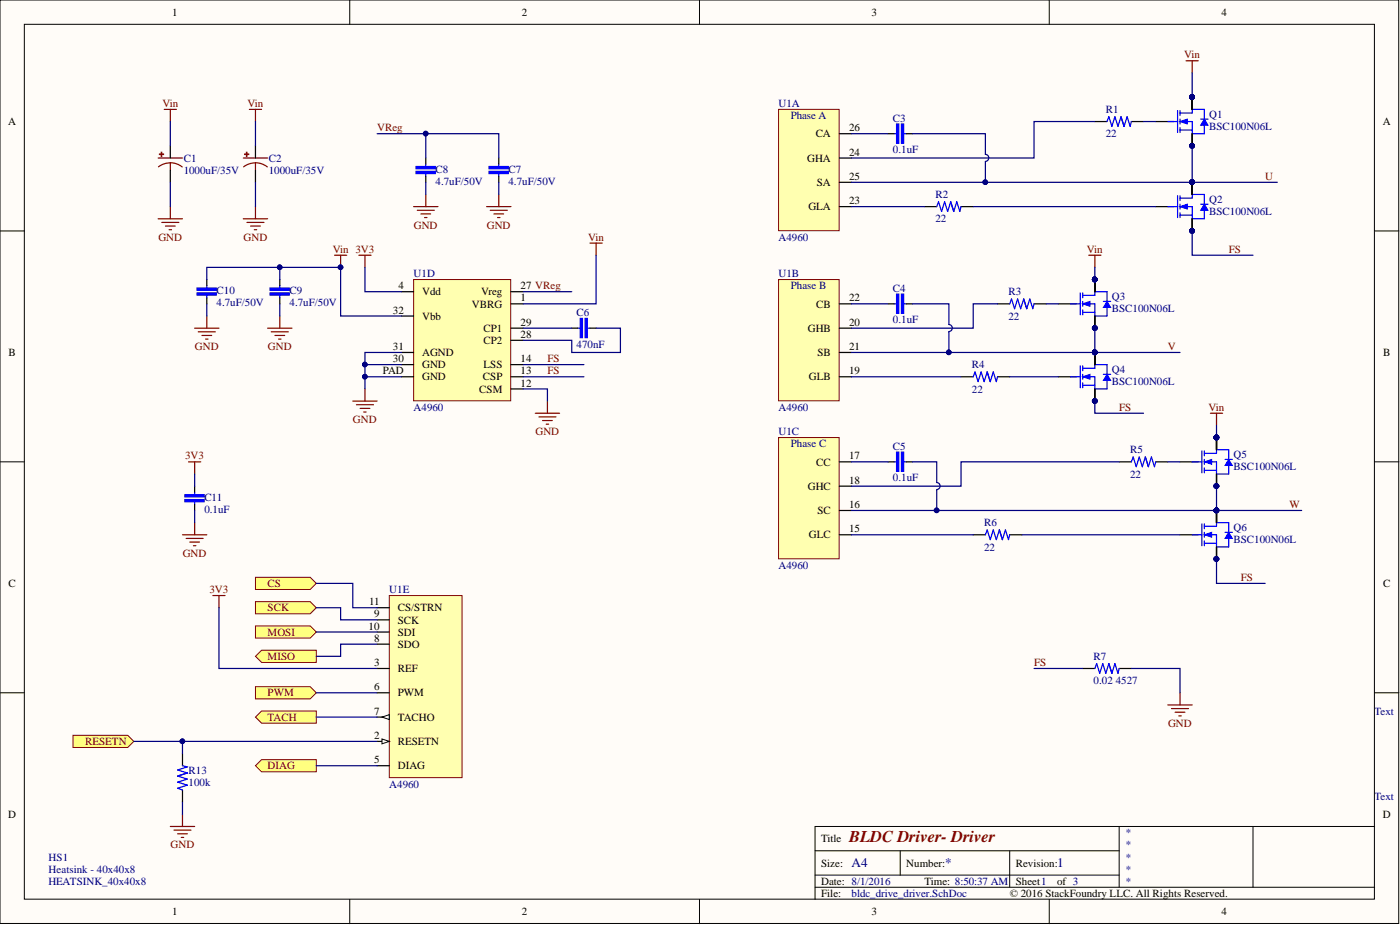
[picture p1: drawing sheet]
<svg xmlns="http://www.w3.org/2000/svg" width="292mm" height="193mm" viewBox="0 0 292 193" stroke-linecap="round" stroke-linejoin="round" font-family="sans-serif">
<defs><g id="words">
<text font-size="3.4" fill="#800000" x="177.2" y="175.7">BLDC Driver- Driver</text>
<g font-size="2.7" fill="#000080">
<text x="177.7" y="181">A4</text>
<text x="197.2" y="181">*</text>
<text x="220.6" y="181">1</text>
</g>
<g font-size="2.3">
<text x="35.9" y="3.3">1</text>
<text x="108.9" y="3.3">2</text>
<text x="181.9" y="3.3">3</text>
<text x="254.8" y="3.3">4</text>
<text x="1.7" y="26.1">A</text>
<text x="170.2" y="28.7">CA</text>
<text x="177.2" y="27.4">26</text>
<text x="288.5" y="26.1">A</text>
<text x="168.4" y="33.7">GHA</text>
<text x="177.2" y="32.5">24</text>
<text x="170.4" y="38.8">SA</text>
<text x="177.2" y="37.5">25</text>
<text x="168.7" y="43.9">GLA</text>
<text x="177.2" y="42.6">23</text>
<text x="82" y="65.4">32</text>
<text x="83.1" y="60.3">4</text>
<text x="88.1" y="61.6">Vdd</text>
<text x="98.4" y="64.1">VBRG</text>
<text x="100.4" y="61.6">Vreg</text>
<text x="108.6" y="60.3">27 VReg</text>
<text x="108.6" y="62.9">1</text>
<text x="170.3" y="64.1">CB</text>
<text x="177.2" y="62.9">22</text>
<text x="88.1" y="66.7">Vbb</text>
<text x="100.9" y="69.2">CP1</text>
<text x="100.9" y="71.8">CP2</text>
<text x="108.6" y="68">29</text>
<text x="108.6" y="70.5">28</text>
<text x="168.5" y="69.2">GHB</text>
<text x="177.2" y="68">20</text>
<text x="1.8" y="74.3">B</text>
<text x="82" y="73">31</text>
<text x="82" y="75.6">30</text>
<text x="88.1" y="74.3">AGND</text>
<text x="88.1" y="76.8">GND</text>
<text x="100.9" y="76.8">LSS</text>
<text x="108.6" y="75.6">14</text>
<text x="170.6" y="74.3">SB</text>
<text x="177.2" y="73">21</text>
<text x="288.6" y="74.3">B</text>
<text x="79.9" y="78.1">PAD</text>
<text x="88.1" y="79.4">GND</text>
<text x="100" y="81.9">CSM</text>
<text x="100.8" y="79.4">CSP</text>
<text x="108.6" y="78.1">13</text>
<text x="108.6" y="80.6">12</text>
<text x="168.8" y="79.4">GLB</text>
<text x="177.2" y="78.1">19</text>
<text x="177.2" y="95.8">17</text>
<text x="170.3" y="97.1">CC</text>
<text x="177.2" y="100.9">18</text>
<text x="168.5" y="102.2">GHC</text>
<text x="170.6" y="107.3">SC</text>
<text x="177.2" y="106">16</text>
<text x="168.8" y="112.3">GLC</text>
<text x="177.2" y="111.1">15</text>
<text x="1.8" y="122.5">C</text>
<text x="288.6" y="122.5">C</text>
<text x="76.9" y="131.3">10</text>
<text x="77" y="126.3">11</text>
<text x="78" y="128.8">9</text>
<text x="83" y="127.5">CS/STRN</text>
<text x="83" y="130.1">SCK</text>
<text x="78" y="133.9">8</text>
<text x="83" y="132.6">SDI</text>
<text x="83" y="135.1">SDO</text>
<text x="78" y="138.9">3</text>
<text x="83" y="140.2">REF</text>
<text x="78" y="144">6</text>
<text x="78" y="149.1">7</text>
<text x="83" y="145.3">PWM</text>
<text x="78" y="154.2">2</text>
<text x="83" y="150.4">TACHO</text>
<text x="83" y="155.4">RESETN</text>
<text x="78" y="159.2">5</text>
<text x="83" y="160.5">DIAG</text>
<text x="1.7" y="170.6">D</text>
<text x="288.5" y="170.6">D</text>
<text x="171.3" y="175.7">Title</text>
<text x="171.3" y="180.8">Size:</text>
<text x="171.3" y="184.6">Date: 8/1/2016</text>
<text x="189.1" y="180.8">Number:</text>
<text x="192.9" y="184.6">Time: 8:50:37 AM</text>
<text x="211.9" y="180.8">Revision:</text>
<text x="211.9" y="184.6">Sheet1</text>
<text x="220.6" y="184.6">of 3</text>
<text x="35.9" y="190.9">1</text>
<text x="108.9" y="190.9">2</text>
<text x="171.3" y="187.1">File:</text>
<text x="181.9" y="190.9">3</text>
<text x="210.7" y="187.1">© 2016 StackFoundry LLC. All Rights Reserved.</text>
<text x="254.8" y="190.9">4</text>
</g>
<g font-size="2.3" fill="#800000">
<text x="247.1" y="12.2">Vin</text>
<text x="33.9" y="22.3">Vin</text>
<text x="51.7" y="22.3">Vin</text>
<text x="78.7" y="27.4">VReg</text>
<text x="264" y="37.5">U</text>
<text x="86.3" y="47.7">GND</text>
<text x="101.6" y="47.7">GND</text>
<text x="33" y="50.2">GND</text>
<text x="50.8" y="50.2">GND</text>
<text x="69.4" y="52.7">Vin 3V3</text>
<text x="122.7" y="50.2">Vin</text>
<text x="226.8" y="52.7">Vin</text>
<text x="256.4" y="52.7">FS</text>
<text x="40.7" y="73">GND</text>
<text x="55.9" y="73">GND</text>
<text x="114.2" y="75.6">FS</text>
<text x="243.7" y="73">V</text>
<text x="114.2" y="78.1">FS</text>
<text x="73.6" y="88.2">GND</text>
<text x="233.5" y="85.7">FS</text>
<text x="252.2" y="85.7">Vin</text>
<text x="38.6" y="95.8">3V3</text>
<text x="111.7" y="90.8">GND</text>
<text x="269" y="106">W</text>
<text x="38.1" y="116.1">GND</text>
<text x="43.7" y="123.7">3V3</text>
<text x="55.8" y="122.5">CS</text>
<text x="258.9" y="121.2">FS</text>
<text x="55.8" y="127.5">SCK</text>
<text x="55.8" y="132.6">MOSI</text>
<text x="55.8" y="137.7">MISO</text>
<text x="215.7" y="138.9">FS</text>
<text x="55.8" y="145.3">PWM</text>
<text x="17.8" y="155.4">RESETN</text>
<text x="55.8" y="150.4">TACH</text>
<text x="243.7" y="151.6">GND</text>
<text x="55.8" y="160.5">DIAG</text>
<text x="35.6" y="177">GND</text>
</g>
<g font-size="2.3" fill="#000080">
<text x="162.4" y="22.3">U1A</text>
<text x="230.7" y="23.6">R1</text>
<text x="165" y="24.8">Phase A</text>
<text x="186.3" y="25.4">C3</text>
<text x="230.7" y="28.7">22</text>
<text x="252.3" y="24.6">Q1</text>
<text x="252.3" y="27.1">BSC100N06L</text>
<text x="38.3" y="33.8">C1</text>
<text x="56.1" y="33.8">C2</text>
<text x="186.3" y="31.9">0.1uF</text>
<text x="38.3" y="36.3">1000uF/35V</text>
<text x="56.1" y="36.3">1000uF/35V</text>
<text x="90.9" y="36">C8</text>
<text x="90.9" y="38.5">4.7uF/50V</text>
<text x="106.1" y="36">C7</text>
<text x="106.1" y="38.5">4.7uF/50V</text>
<text x="195.2" y="41.3">R2</text>
<text x="195.2" y="46.4">22</text>
<text x="252.3" y="42.3">Q2</text>
<text x="252.3" y="44.9">BSC100N06L</text>
<text x="162.4" y="50.2">A4960</text>
<text x="86.3" y="57.8">U1D</text>
<text x="162.4" y="57.8">U1B</text>
<text x="45.2" y="61.4">C10</text>
<text x="45.2" y="63.9">4.7uF/50V</text>
<text x="60.4" y="61.4">C9</text>
<text x="60.4" y="63.9">4.7uF/50V</text>
<text x="120.3" y="65.9">C6</text>
<text x="165" y="60.3">Phase B</text>
<text x="186.3" y="60.9">C4</text>
<text x="210.4" y="61.6">R3</text>
<text x="232" y="62.6">Q3</text>
<text x="232" y="65.2">BSC100N06L</text>
<text x="186.3" y="67.4">0.1uF</text>
<text x="210.4" y="66.7">22</text>
<text x="120.3" y="72.5">470nF</text>
<text x="202.8" y="76.8">R4</text>
<text x="232" y="77.8">Q4</text>
<text x="202.8" y="81.9">22</text>
<text x="232" y="80.4">BSC100N06L</text>
<text x="86.3" y="85.7">A4960</text>
<text x="162.4" y="85.7">A4960</text>
<text x="162.4" y="90.8">U1C</text>
<text x="165" y="93.3">Phase C</text>
<text x="186.3" y="93.8">C5</text>
<text x="235.8" y="94.6">R5</text>
<text x="257.4" y="95.6">Q5</text>
<text x="186.3" y="100.4">0.1uF</text>
<text x="235.8" y="99.6">22</text>
<text x="257.4" y="98.1">BSC100N06L</text>
<text x="42.6" y="104.5">C11</text>
<text x="42.6" y="107">0.1uF</text>
<text x="205.3" y="109.8">R6</text>
<text x="257.4" y="110.8">Q6</text>
<text x="257.4" y="113.3">BSC100N06L</text>
<text x="162.4" y="118.7">A4960</text>
<text x="205.3" y="114.9">22</text>
<text x="81.2" y="123.7">U1E</text>
<text x="228.2" y="137.7">R7</text>
<text x="228.2" y="142.8">0.02 4527</text>
<text x="286.8" y="149.1">Text</text>
<text x="39.3" y="161.5">R13</text>
<text x="39.3" y="164">100k</text>
<text x="81.2" y="164.3">A4960</text>
<text x="286.8" y="166.8">Text</text>
<text x="10.2" y="179.5">HS1</text>
<text x="234.8" y="174.4">*</text>
<text x="234.8" y="177">*</text>
<text x="234.8" y="179.5">*</text>
<text x="10.2" y="182.1">Heatsink - 40x40x8</text>
<text x="10.2" y="184.6">HEATSINK_40x40x8</text>
<text x="234.8" y="182.1">*</text>
<text x="234.8" y="184.6">*</text>
<text x="177.7" y="187.1">bldc_drive_driver.SchDoc</text>
</g>
</g></defs>
<g fill="#fffcf8" stroke="#000" stroke-width=".21">
<path d="M0 0h291.8v192.7h-291.8z"/>
<path d="M5.1 5.1h281.7v182.5h-281.7z"/>
</g>
<g fill="none" stroke="#000" stroke-width=".21">
<path d="M73 0v5.1M145.9 0v5.1M218.9 0v5.1M0 48.2h5.1M286.8 48.2h5.1M0 96.4h5.1M286.8 96.4h5.1M0 144.5h5.1M286.8 144.5h5.1M170.1 177.5h63.4M187.8 177.5v5.1M210.7 177.5v7.6"/>
<path d="M233.5 172.4v12.7M261.4 172.4h-91.3v15.2M286.8 172.4h-25.4v12.7M73 187.6v5.1M145.9 187.6v5.1M170.1 185.1h116.7M170.1 182.6h63.4M218.9 187.6v5.1"/>
</g>
<path d="M162.4 22.8h12.7v25.3h-12.7z" fill="#ffffb0" stroke="#800000" stroke-width=".21"/>
<path d="M175.1 33h2.6M175.1 27.9h2.6M175.1 38h2.6M175.1 43.1h2.6" fill="none" stroke="#000" stroke-width=".25"/>
<path d="M162.4 58.3h12.7v25.3h-12.7z" fill="#ffffb0" stroke="#800000" stroke-width=".21"/>
<path d="M175.1 68.5h2.6M175.1 63.4h2.6M175.1 73.5h2.6M175.1 78.6h2.6" fill="none" stroke="#000" stroke-width=".25"/>
<path d="M162.4 91.3h12.7v25.3h-12.7z" fill="#ffffb0" stroke="#800000" stroke-width=".21"/>
<path d="M175.1 96.4h2.6M175.1 101.4h2.6M175.1 106.5h2.6M175.1 111.6h2.6" fill="none" stroke="#000" stroke-width=".25"/>
<path d="M86.3 58.3h20.3v25.3h-20.3z" fill="#ffffb0" stroke="#800000" stroke-width=".21"/>
<path d="M83.8 60.9h2.5M83.8 73.5h2.5M83.8 76.1h2.5M83.8 78.6h2.5M83.8 65.9h2.5M106.6 60.9h2.5M106.6 63.4h2.5M106.6 68.5h2.5M106.6 71h2.5M106.6 76.1h2.5M106.6 78.6h2.5M106.6 81.1h2.5" fill="none" stroke="#000" stroke-width=".25"/>
<path d="M81.2 124.2h15.2v38h-15.2z" fill="#ffffb0" stroke="#800000" stroke-width=".21"/>
<path d="M78.7 126.8h2.5M78.7 129.3h2.5M78.7 131.8h2.5M78.7 134.4h2.5M78.7 139.5h2.5M78.7 144.5h2.5M78.7 149.6h2.5" fill="none" stroke="#000" stroke-width=".25"/>
<path d="M79.7 149.6l1.5-.5v1z" fill="#fffcf8"/>
<path d="M79.7 149.6l1.5-.5v1z" fill="none" stroke="#000" stroke-width=".21"/>
<path d="M78.7 154.7h2.5" fill="none" stroke="#000" stroke-width=".25"/>
<path d="M79.7 154.2l1.5 .5-1.5 .5z" fill="#fffcf8"/>
<path d="M79.7 154.2l1.5 .5-1.5 .5z" fill="none" stroke="#000" stroke-width=".21"/>
<path d="M248.7 38v2.6M241.1 43.1h2.6M248.7 45.6v2.6M78.7 159.7h2.5" fill="none" stroke="#000" stroke-width=".25"/>
<path d="M243.7 43.1h1.2" fill="none" stroke="#800000" stroke-width=".25"/>
<g fill="#000080" stroke="#000080" stroke-width=".21">
<circle cx="248.7" cy="38" r=".48"/>
<circle cx="248.7" cy="48.2" r=".48"/>
</g>
<path d="M243.7 43.1h2M245.7 40.8v4.6M246.2 41.3h2.5M246.2 43.1h2.5v2.5M246.2 44.9h2.5M246.2 40.8v1M246.2 42.6v1M246.2 44.4v1" fill="none" stroke="#00f" stroke-width=".25"/>
<path d="M246.2 43.1l1.5-.5v1z" fill="#00f"/>
<path d="M246.2 43.1l1.5-.5v1z" fill="none" stroke="#00f" stroke-width=".21"/>
<path d="M248.7 40.6v.7" fill="none" stroke="#00f" stroke-width=".25"/>
<path d="M251.3 42.6l.7 1.3h-1.5z" fill="#00f"/>
<path d="M251.3 42.6l.7 1.3h-1.5z" fill="none" stroke="#00f" stroke-width=".21"/>
<path d="M243.7 25.4h2M245.7 23.1v4.5M246.2 23.6h2.5M246.2 25.4h2.5v2.5M246.2 27.1h2.5M246.2 23.1v1M246.2 24.8v1.1M246.2 26.6v1M248.7 40.6h2.6v2M250.5 42.6h1.5M251.3 43.9v1.7h-2.6" fill="none" stroke="#00f" stroke-width=".25"/>
<path d="M241.1 25.4h2.6M248.7 20.3v2.5M248.7 27.9v2.5M248.7 38v2.6M248.7 45.6v2.6" fill="none" stroke="#000" stroke-width=".25"/>
<g fill="#000080" stroke="#000080" stroke-width=".21">
<circle cx="248.7" cy="38" r=".48"/>
<circle cx="248.7" cy="48.2" r=".48"/>
<circle cx="248.7" cy="20.3" r=".48"/>
<circle cx="248.7" cy="30.4" r=".48"/>
</g>
<path d="M243.7 25.4h1.2" fill="none" stroke="#800000" stroke-width=".25"/>
<path d="M246.2 25.4l1.5-.6v1.1z" fill="#00f"/>
<path d="M246.2 25.4l1.5-.6v1.1z" fill="none" stroke="#00f" stroke-width=".21"/>
<path d="M248.7 22.8v.8" fill="none" stroke="#00f" stroke-width=".25"/>
<path d="M251.3 24.8l.7 1.3h-1.5z" fill="#00f"/>
<path d="M251.3 24.8l.7 1.3h-1.5z" fill="none" stroke="#00f" stroke-width=".21"/>
<path d="M248.7 22.8h2.6v2M250.5 24.8h1.5M251.3 26.1v1.8h-2.6M223.4 78.6h2M225.4 76.3v4.6M225.9 76.8h2.5M225.9 78.6h2.5v2.5M225.9 76.3v1M225.9 78.1v1M225.9 79.9v1M225.9 80.4h2.5" fill="none" stroke="#00f" stroke-width=".25"/>
<path d="M248.7 20.3v2.5M248.7 27.9v2.5M220.8 78.6h2.6M228.4 73.5v2.6M228.4 81.1v2.6" fill="none" stroke="#000" stroke-width=".25"/>
<g fill="#000080" stroke="#000080" stroke-width=".21">
<circle cx="248.7" cy="20.3" r=".48"/>
<circle cx="248.7" cy="30.4" r=".48"/>
<circle cx="228.4" cy="73.5" r=".48"/>
<circle cx="228.4" cy="83.6" r=".48"/>
</g>
<path d="M223.4 78.6h1.2" fill="none" stroke="#800000" stroke-width=".25"/>
<path d="M225.9 78.6l1.5-.5v1z" fill="#00f"/>
<path d="M225.9 78.6l1.5-.5v1z" fill="none" stroke="#00f" stroke-width=".21"/>
<path d="M228.4 76.1v.7" fill="none" stroke="#00f" stroke-width=".25"/>
<path d="M231 78.1l.7 1.3h-1.5z" fill="#00f"/>
<path d="M231 78.1l.7 1.3h-1.5z" fill="none" stroke="#00f" stroke-width=".21"/>
<path d="M223.4 63.4h2M225.4 61.1v4.6M225.9 61.6h2.5M225.9 63.4h2.5v2.5M225.9 65.2h2.5M225.9 61.1v1M225.9 62.9v1M225.9 64.7v1M228.4 76.1h2.6v2M230.2 78.1h1.5M231 79.4v1.7h-2.6" fill="none" stroke="#00f" stroke-width=".25"/>
<path d="M228.4 58.3v2.6M220.8 63.4h2.6M228.4 65.9v2.6M228.4 73.5v2.6M228.4 81.1v2.6" fill="none" stroke="#000" stroke-width=".25"/>
<g fill="#000080" stroke="#000080" stroke-width=".21">
<circle cx="228.4" cy="73.5" r=".48"/>
<circle cx="228.4" cy="83.6" r=".48"/>
<circle cx="228.4" cy="58.3" r=".48"/>
<circle cx="228.4" cy="68.4" r=".48"/>
</g>
<path d="M223.4 63.4h1.2" fill="none" stroke="#800000" stroke-width=".25"/>
<path d="M225.9 63.4l1.5-.5v1z" fill="#00f"/>
<path d="M225.9 63.4l1.5-.5v1z" fill="none" stroke="#00f" stroke-width=".21"/>
<path d="M228.4 60.9v.7" fill="none" stroke="#00f" stroke-width=".25"/>
<path d="M231 62.9l.7 1.2h-1.5z" fill="#00f"/>
<path d="M231 62.9l.7 1.2h-1.5z" fill="none" stroke="#00f" stroke-width=".21"/>
<path d="M228.4 60.9h2.6v2M230.2 62.9h1.5M231 64.1v1.8h-2.6M248.7 111.6h2.1M250.8 109.3v4.5M251.3 109.8h2.5M251.3 111.6h2.5v2.5M251.3 113.3h2.5M251.3 109.3v1M251.3 111.1v1M251.3 112.8v1" fill="none" stroke="#00f" stroke-width=".25"/>
<path d="M228.4 58.3v2.6M228.4 65.9v2.6M246.2 111.6h2.5M253.8 106.5v2.5M253.8 114.1v2.5" fill="none" stroke="#000" stroke-width=".25"/>
<g fill="#000080" stroke="#000080" stroke-width=".21">
<circle cx="228.4" cy="58.3" r=".48"/>
<circle cx="228.4" cy="68.4" r=".48"/>
<circle cx="253.8" cy="106.5" r=".48"/>
<circle cx="253.8" cy="116.6" r=".48"/>
</g>
<path d="M248.7 111.6h1.3" fill="none" stroke="#800000" stroke-width=".25"/>
<path d="M251.3 111.6l1.5-.5v1z" fill="#00f"/>
<path d="M251.3 111.6l1.5-.5v1z" fill="none" stroke="#00f" stroke-width=".21"/>
<path d="M253.8 109v.8" fill="none" stroke="#00f" stroke-width=".25"/>
<path d="M256.4 111.1l.7 1.2h-1.5z" fill="#00f"/>
<path d="M256.4 111.1l.7 1.2h-1.5z" fill="none" stroke="#00f" stroke-width=".21"/>
<path d="M248.7 96.4h2.1M250.8 94.1v4.5M251.3 94.6h2.5M251.3 96.4h2.5v2.5M251.3 98.1h2.5M251.3 94.1v1M251.3 95.8v1.1M251.3 97.6v1M253.8 109h2.6v2.1M255.6 111.1h1.5M256.4 112.3v1.8h-2.6" fill="none" stroke="#00f" stroke-width=".25"/>
<path d="M246.2 96.4h2.5M253.8 91.3v2.5M253.8 98.9v2.5M253.8 106.5v2.5M253.8 114.1v2.5" fill="none" stroke="#000" stroke-width=".25"/>
<g fill="#000080" stroke="#000080" stroke-width=".21">
<circle cx="253.8" cy="106.5" r=".48"/>
<circle cx="253.8" cy="116.6" r=".48"/>
<circle cx="253.8" cy="91.3" r=".48"/>
<circle cx="253.8" cy="101.4" r=".48"/>
</g>
<path d="M248.7 96.4h1.3" fill="none" stroke="#800000" stroke-width=".25"/>
<path d="M251.3 96.4l1.5-.6v1.1z" fill="#00f"/>
<path d="M251.3 96.4l1.5-.6v1.1z" fill="none" stroke="#00f" stroke-width=".21"/>
<path d="M253.8 93.8v.8" fill="none" stroke="#00f" stroke-width=".25"/>
<path d="M256.4 95.8l.7 1.3h-1.5z" fill="#00f"/>
<path d="M256.4 95.8l.7 1.3h-1.5z" fill="none" stroke="#00f" stroke-width=".21"/>
<g fill="none" stroke="#00f" stroke-width=".25">
<path d="M88.8 34.2v.5M88.8 36.3v.5M104.1 34.2v.5M104.1 36.3v.5M186.6 27.9h.5M188.6 27.9h.5M231 25.4l.4-1.1 .6 2.1 .6-2.1 .7 2.1 .6-2.1 .6 2.1 .7-2.1 .6 2.1 .2-1M43.1 59.6v.5M58.4 59.6v.5M195.4 43.1l.4-1 .7 2 .6-2 .6 2 .7-2 .6 2 .6-2 .7 2 .2-1M43.1 61.6v.5M58.4 61.6v.5"/>
<path d="M120.6 68.5h.5M122.6 68.5h.5M186.6 63.4h.5M188.6 63.4h.5M203.1 78.6l.3-1 .7 2 .6-2 .6 2 .7-2 .6 2 .6-2 .7 2 .2-1M210.7 63.4l.3-1 .7 2 .6-2 .7 2 .6-2 .6 2 .7-2 .6 2 .2-1M186.6 96.4h.5M188.6 96.4h.5M236 96.4l.4-1.1 .7 2.1 .6-2.1 .6 2.1 .7-2.1 .6 2.1 .6-2.1 .7 2.1 .2-1M253.8 93.8h2.6v2M255.6 95.8h1.5M256.4 97.1v1.8h-2.6"/>
<path d="M40.6 102.7v.5M40.6 104.7v.5M205.6 111.6l.4-1 .6 2 .6-2 .7 2 .6-2 .6 2 .7-2 .6 2 .3-1M228.4 139.5l.4-1.1 .6 2.1 .7-2.1 .6 2.1 .7-2.1 .6 2.1 .6-2.1 .7 2.1 .2-1"/>
</g>
<g fill="none" stroke="#000" stroke-width=".25">
<path d="M35.5 30.4v2.6M35.5 35.5v2.5M53.3 30.4v2.6M53.3 35.5v2.5M88.8 33v1.2M88.8 36.8v1.2M104.1 33v1.2M104.1 36.8v1.2M185.3 27.9h1.3M189.1 27.9h1.3M228.4 25.4h2.6M236 25.4h2.6"/>
<path d="M43.1 58.3v1.3M58.4 58.3v1.3M192.9 43.1h2.5M200.5 43.1h2.6M43.1 62.1v1.3M58.4 62.1v1.3M119.3 68.5h1.3M123.1 68.5h1.3M185.3 63.4h1.3M189.1 63.4h1.3M200.5 78.6h2.6M208.1 78.6h2.6"/>
<path d="M208.1 63.4h2.6M215.7 63.4h2.6M185.3 96.4h1.3M189.1 96.4h1.3M233.5 96.4h2.5M241.1 96.4h2.6M253.8 91.3v2.5M253.8 98.9v2.5M40.6 101.4v1.3M40.6 105.2v1.3M203.1 111.6h2.5M210.7 111.6h2.5"/>
<path d="M225.9 139.5h2.5M233.5 139.5h2.5"/>
</g>
<g fill="#000080" stroke="#000080" stroke-width=".21">
<circle cx="253.8" cy="91.3" r=".48"/>
<circle cx="253.8" cy="101.4" r=".48"/>
<circle cx="71" cy="55.8" r=".48"/>
</g>
<path d="M233.9 24.3l.6 2.1M198.4 42.1l.6 2M206 77.6l.6 2M213.6 62.4l.6 2M239 95.3l.6 2.1M208.5 110.6l.6 2M231.4 138.4l.6 2.1" fill="none" stroke="#0c0087" stroke-width=".25"/>
<g fill="none" stroke="#800000" stroke-width=".25">
<path d="M247.5 12.7h2.5M248.7 12.7v2.5M33 33h5.1M34.3 22.8h2.5M35.5 34l1.6 .3 .9 .5M35.5 34l-1 .1-1.4 .7M35.5 22.8v2.6M35.5 34v1.5M50.8 33h5M52 22.8h2.6M53.3 34l1.6 .3 .9 .5M53.3 34l-1 .1-1.5 .7"/>
<path d="M53.3 22.8v2.6M53.3 34v1.5M33 45.6h5.1M33.8 46.4h3.5M34.5 47.2h2M35.3 47.9h.5M35.5 43.1v2.5M50.8 45.6h5M51.5 46.4h3.6M52.3 47.2h2M53 47.9h.6M53.3 43.1v2.5"/>
<path d="M69.8 53.2h2.5M71.1 53.2v2.6M74.9 53.2h2.5M76.1 53.2v2.6M86.3 43.1h5.1M87.1 43.9h3.5M87.8 44.6h2.1M88.6 45.4h.5M88.8 40.6v2.5M101.5 43.1h5.1M102.3 43.9h3.5M103 44.6h2.1"/>
<path d="M103.8 45.4h.5M104.1 40.6v2.5M123.1 50.7h2.5M124.4 50.7v2.5M227.2 53.2h2.5M228.4 53.2v2.6M40.6 68.5h5.1M41.4 69.2h3.5M42.1 70h2.1M42.9 70.7h.5M43.1 65.9v2.6M55.8 68.5h5.1"/>
<path d="M56.6 69.2h3.6M57.4 70h2M58.1 70.7h.5M58.4 65.9v2.6M39.3 96.4h2.6M40.6 96.4v2.5M73.6 83.7h5.1M74.4 84.4h3.5M75.1 85.2h2.1M75.9 86h.5M76.1 81.1v2.6M111.7 86.2h5.1"/>
<path d="M112.4 87h3.6M113.2 87.7h2M114 88.5h.5M114.2 83.7v2.5M252.5 86.2h2.6M253.8 86.2v2.5M38.1 111.6h5M38.8 112.3h3.6M39.6 113.1h2M40.4 113.8h.5M40.6 109v2.6M243.7 147.1h5"/>
<path d="M244.4 147.8h3.6M245.2 148.6h2M245.9 149.3h.6M246.2 144.5v2.6"/>
</g>
<g fill="#800000" stroke="#800000" stroke-width=".25">
<path d="M33.3 32.2h.8z"/>
<path d="M33.7 31.8v.8z"/>
<path d="M51 32.2h.9z"/>
<path d="M51.4 31.8l.1 .8z"/>
</g>
<g fill="#00f" stroke="#00f" stroke-width=".25">
<path d="M188.1 25.9h.4v4h-.4z"/>
<path d="M187.1 25.9h.4v4h-.4z"/>
<path d="M188.1 61.4h.4v4h-.4z"/>
<path d="M187.1 61.4h.4v4h-.4z"/>
<path d="M188.1 94.3h.4v4h-.4z"/>
<path d="M187.1 94.3h.4v4h-.4z"/>
<path d="M122.1 66.4h.4v4h-.4z"/>
<path d="M121.1 66.4h.4v4h-.4z"/>
<path d="M102 34.7h4v.5h-4z"/>
<path d="M102 35.8h4v.4h-4z"/>
<path d="M86.8 35.8h4v.4h-4z"/>
<path d="M86.8 34.7h4v.5h-4z"/>
<path d="M56.3 61.1h4.1v.5h-4.1z"/>
<path d="M56.3 60.1h4.1v.4h-4.1z"/>
<path d="M41.1 61.1h4v.5h-4z"/>
<path d="M41.1 60.1h4v.4h-4z"/>
<path d="M38.6 103.2h4v.5h-4z"/>
<path d="M38.6 104.2h4v.5h-4z"/>
</g>
<g fill="#ffff80" stroke="#800000" stroke-width=".21">
<path d="M53.3 130.6h11.4l1.3 1.2-1.3 1.3h-11.4z" fill-rule="evenodd"/>
<path d="M53.3 136.9l1.3-1.2h11.4v2.5h-11.4z" fill-rule="evenodd"/>
<path d="M53.3 125.5h11.4l1.3 1.3-1.3 1.2h-11.4z" fill-rule="evenodd"/>
<path d="M53.3 120.4h11.4l1.3 1.3-1.3 1.3h-11.4z" fill-rule="evenodd"/>
<path d="M53.3 143.3h11.4l1.3 1.2-1.3 1.3h-11.4z" fill-rule="evenodd"/>
<path d="M53.3 149.6l1.3-1.3h11.4v2.6h-11.4z" fill-rule="evenodd"/>
<path d="M15.2 153.4h11.5l1.2 1.3-1.2 1.2h-11.5z" fill-rule="evenodd"/>
<path d="M53.3 159.7l1.3-1.2h11.4v2.5h-11.4z" fill-rule="evenodd"/>
</g>
<path d="M44.4 124.2h2.6M45.7 124.2v2.6M35.5 172.4h5.1M36.3 173.2h3.5M37.1 173.9h2M37.8 174.7h.5M38.1 169.9v2.5" fill="none" stroke="#800000" stroke-width=".25"/>
<g fill="none" stroke="#000080" stroke-width=".25">
<path d="M248.7 15.2v5.1M35.5 25.4v5M35.5 38v5.1M53.3 25.4v5M53.3 38v5.1M78.7 27.9h10.1M88.8 33v-5.1h15.3v5.1M88.8 38v2.6M104.1 38v2.6M177.7 38h71M177.7 27.9h7.6M190.4 27.9h15.2v4.3a.74 .74 0 0 1 .7 .7 .74 .74 0 0 1-.7 .8"/>
<path d="M205.6 33.7v4.3M228.4 25.4h-12.7v7.6h-38M238.6 25.4h2.5M248.7 30.4v7.6M248.7 38h17.8M58.4 58.3v-2.5h12.7v10.1h12.7M58.4 55.8h-15.3v2.5M76.1 55.8v5.1h7.7M124.4 53.2v10.2h-15.3M177.7 43.1h15.2M203.1 43.1h38M228.4 55.8v2.5"/>
<path d="M248.7 48.2v5h12.7M43.1 63.4v2.5M58.4 63.4v2.5M76.1 78.6h7.7M76.1 76.1h7.7M83.8 73.5h-7.7v7.6M109.1 78.6h12.7M109.1 76.1h12.7M109.1 68.5h10.2M109.1 60.9h10.2M124.4 68.5h5v5h-10.1v-2.5h-10.2M177.7 73.5h50.7"/>
<path d="M177.7 63.4h7.6M177.7 78.6h22.8M190.4 63.4h7.6v4.3a.74 .74 0 0 1 .7 .7 .74 .74 0 0 1-.7 .8M198 69.2v4.3M208.1 63.4h-5v5.1h-25.4M210.7 78.6h10.1M218.3 63.4h2.5M228.4 68.5v5M228.4 73.5h17.8M40.6 98.9v2.5M109.1 81.1h5.1v2.6M177.7 96.4h7.6"/>
<path d="M190.4 96.4h5v4.3a.74 .74 0 0 1 .7 .7 .74 .74 0 0 1-.7 .7M228.4 83.7v2.5h10.2M233.5 96.4h-33v5h-22.8M243.7 96.4h2.5M253.8 88.7v2.6M40.6 106.5v2.5M177.7 106.5h76.1M177.7 111.6h25.4M195.4 102.2v4.3M213.2 111.6h33M253.8 116.6v5.1h10.2M253.8 101.4v5.1"/>
<path d="M253.8 106.5h17.8M45.7 126.8v12.7h33M66 121.7h7.6v5.1h5.1M66 126.8h5.1v2.5h7.6M66 131.8h12.7M78.7 134.4h-7.6v2.5h-5.1M215.7 139.5h10.2M236 139.5h10.2v5M27.9 154.7h50.8M38.1 154.7v2.5M66 144.5h12.7M66 149.6h12.7"/>
<path d="M66 159.7h12.7M38.1 167.3v2.6"/>
</g>
<g fill="#000080" stroke="#000080" stroke-width=".21">
<circle cx="205.6" cy="38" r=".48"/>
<circle cx="248.7" cy="38" r=".48"/>
<circle cx="248.7" cy="30.4" r=".48"/>
<circle cx="198" cy="73.5" r=".48"/>
<circle cx="228.4" cy="73.5" r=".48"/>
<circle cx="228.4" cy="68.4" r=".48"/>
<circle cx="253.8" cy="101.4" r=".48"/>
<circle cx="253.8" cy="106.5" r=".48"/>
<circle cx="195.4" cy="106.5" r=".48"/>
<circle cx="253.8" cy="91.3" r=".48"/>
<circle cx="228.4" cy="58.3" r=".48"/>
<circle cx="248.7" cy="20.3" r=".48"/>
<circle cx="228.4" cy="83.6" r=".48"/>
<circle cx="253.8" cy="116.6" r=".48"/>
<circle cx="248.7" cy="48.2" r=".48"/>
<circle cx="76.1" cy="76" r=".48"/>
<circle cx="76.1" cy="78.6" r=".48"/>
<circle cx="88.8" cy="27.9" r=".48"/>
<circle cx="58.4" cy="55.8" r=".48"/>
<circle cx="71" cy="55.8" r=".48"/>
<circle cx="38" cy="154.6" r=".48"/>
</g>
<path d="M38.1 157.2v2.5M38.1 164.8v2.5" fill="none" stroke="#000" stroke-width=".25"/>
<path d="M38.1 159.7l1 .3-2 .6 2 .7-2 .6 2 .6-2 .7 2 .6-2 .6 1 .4" fill="none" stroke="#00f" stroke-width=".25"/>
<path d="M39.1 161.3l-2 .6" fill="none" stroke="#0c0087" stroke-width=".25"/>
<use href="#words"/>
</svg>
